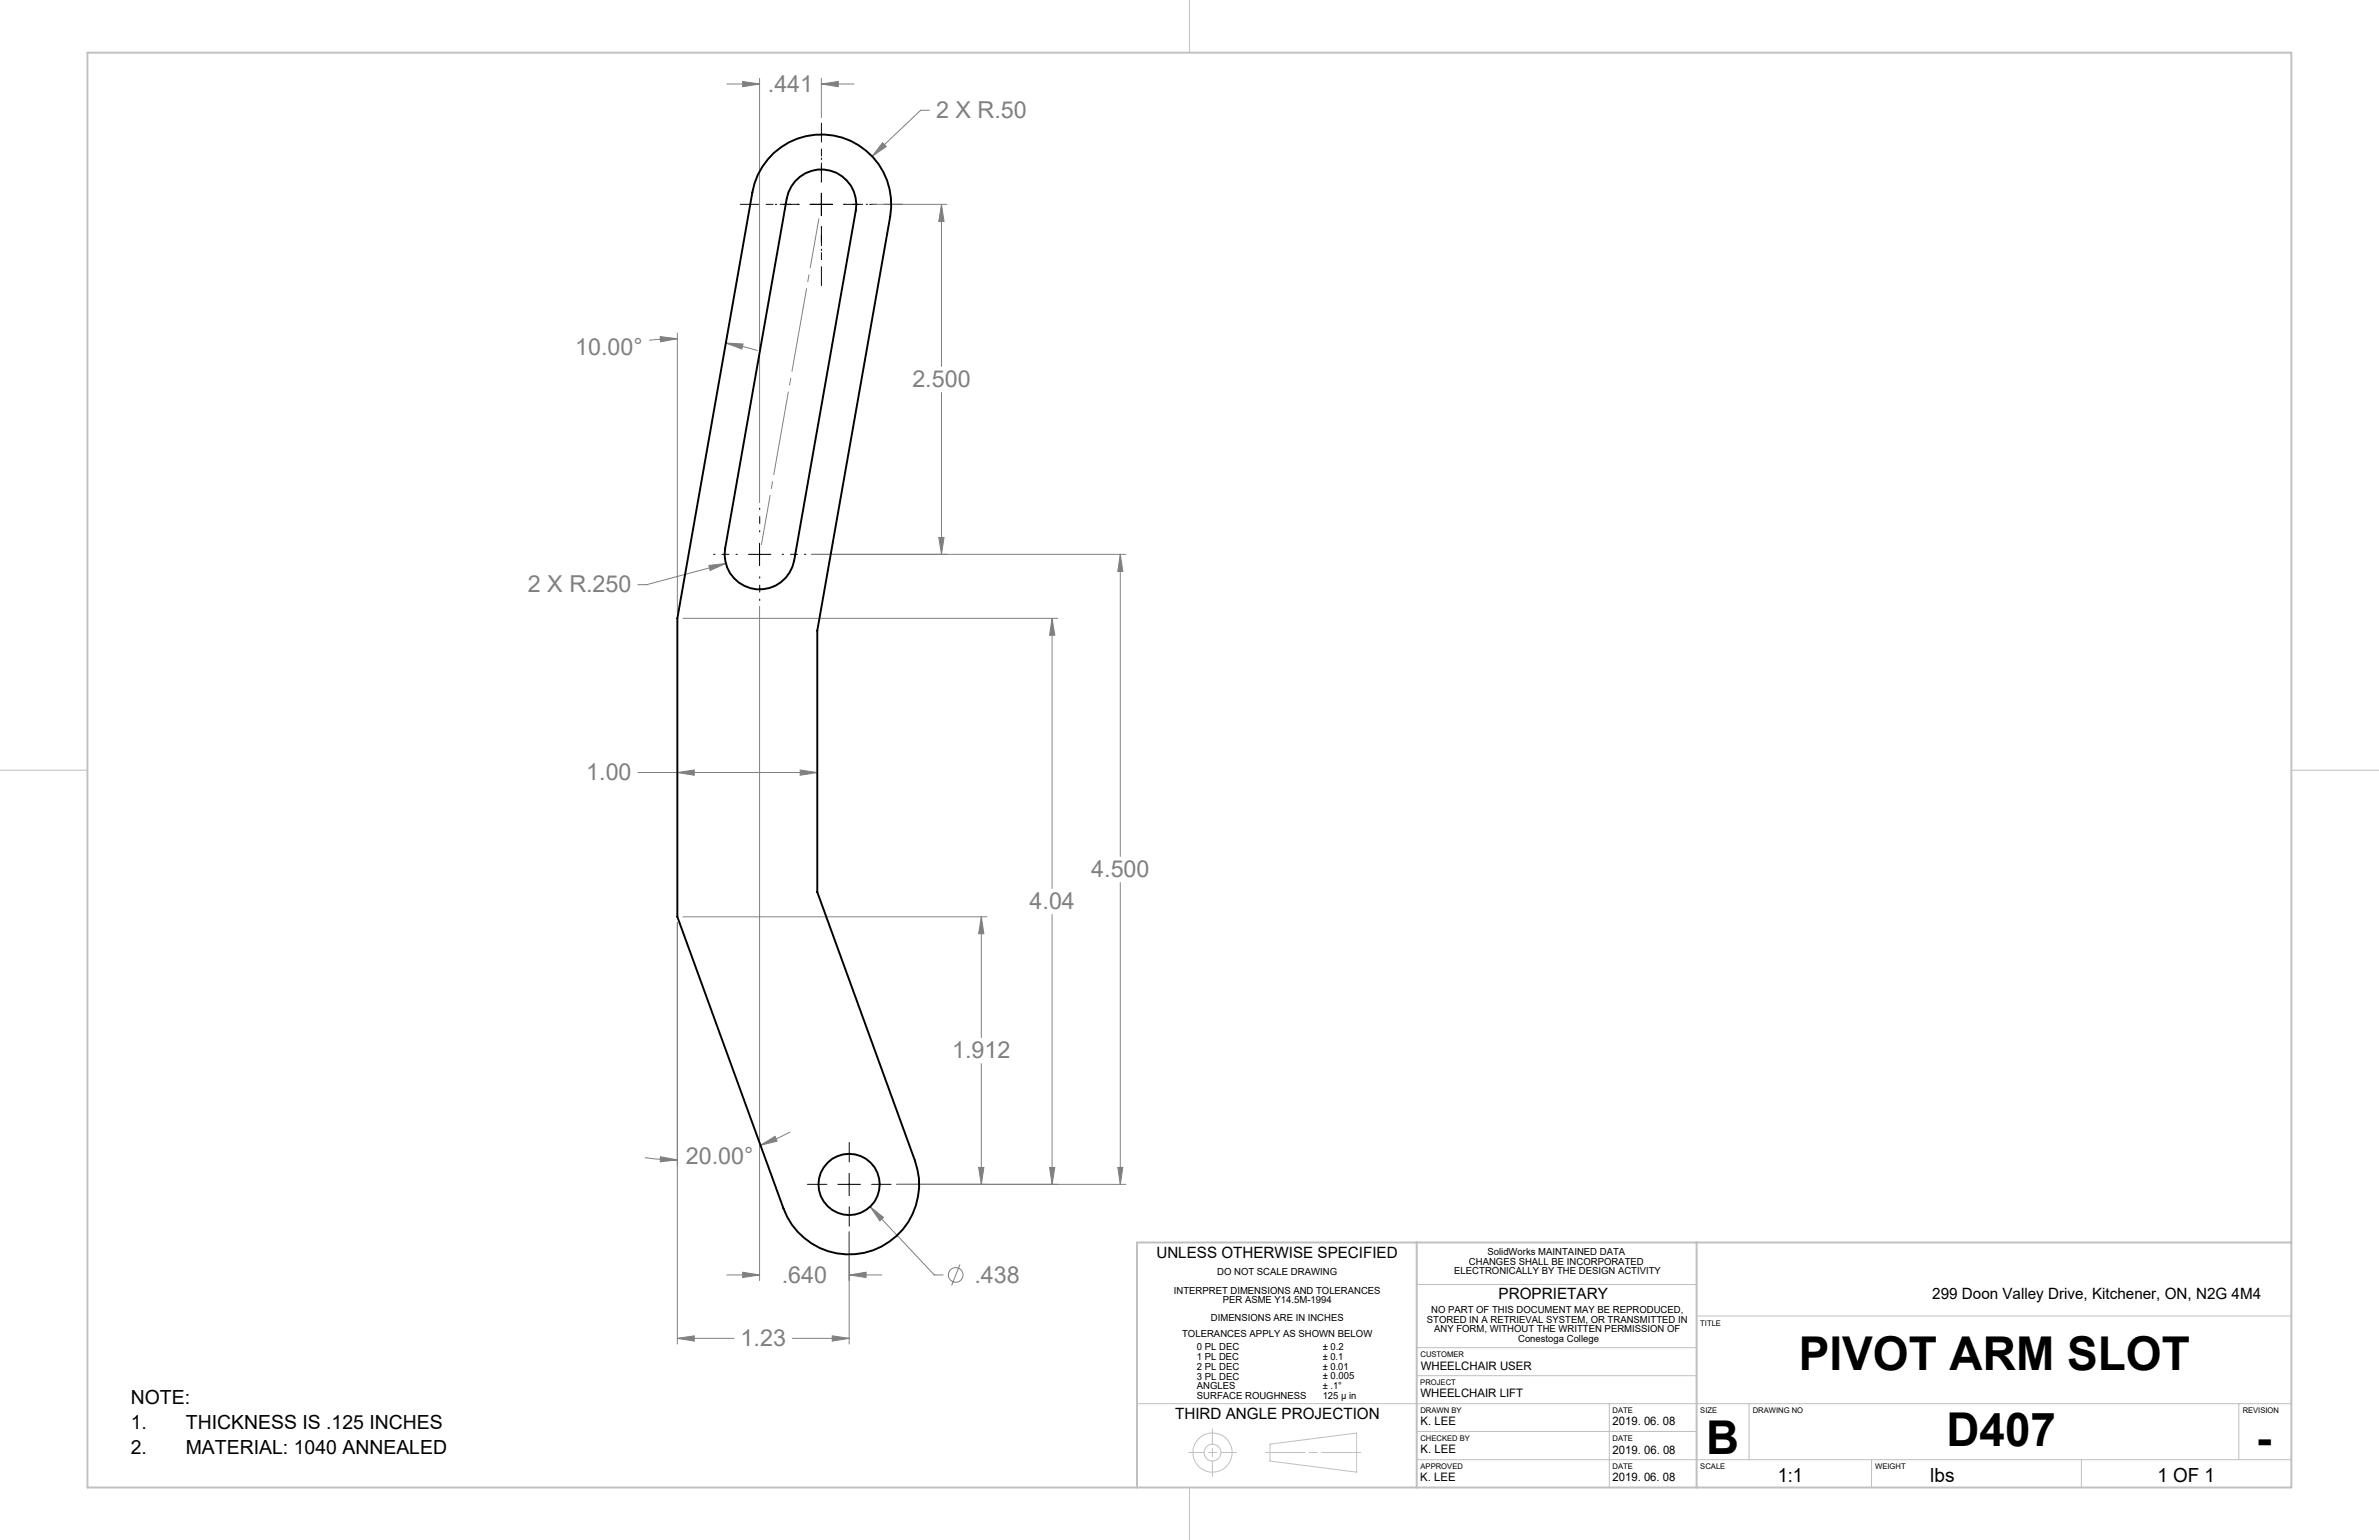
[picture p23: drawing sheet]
<svg xmlns="http://www.w3.org/2000/svg" width="432mm" height="279mm" viewBox="0 0 432 279" stroke-linecap="round" stroke-linejoin="round" font-family="sans-serif">
<defs><g id="words">
<g font-size="8.5">
<text x="326.5" y="248.5">PIVOT ARM SLOT</text>
<text x="309.7" y="263.8">B</text>
<text x="353.3" y="262.4">D407</text>
<text x="409.5" y="263.7">-</text>
</g>
<g font-size="4.2" fill="#808080">
<text x="139.4" y="16.6">.441</text>
<text x="169.9" y="21.4">2 X R.50</text>
<text x="104.4" y="64.4">10.00°</text>
<text x="165.6" y="70.2">2.500</text>
<text x="95.8" y="107.5">2 X R.250</text>
<text x="106.4" y="141.6">1.00</text>
<text x="198.1" y="159.1">4.500</text>
<text x="186.9" y="164.9">4.04</text>
<text x="172.8" y="192">1.912</text>
<text x="124.5" y="211.2">20.00°</text>
<text x="141.9" y="232.7">.640</text>
<text x="176.8" y="232.7">.438</text>
<text x="134.4" y="244.2">1.23</text>
</g>
<g font-size="3.5">
<text x="23.7" y="254.7">NOTE:</text>
<text x="23.7" y="259.3">1.</text>
<text x="23.7" y="263.8">2.</text>
<text x="33.7" y="259.3">THICKNESS IS .125 INCHES</text>
<text x="33.7" y="263.8">MATERIAL: 1040 ANNEALED</text>
<text x="322.7" y="268.9">1:1</text>
<text x="350.4" y="268.9">lbs</text>
<text x="391.6" y="268.9">1 OF 1</text>
</g>
<g font-size="2.8">
<text x="209.9" y="228.2">UNLESS OTHERWISE SPECIFIED</text>
<text x="272" y="235.8">PROPRIETARY</text>
<text x="350.7" y="235.8">299 Doon Valley Drive, Kitchener, ON, N2G 4M4</text>
<text x="213.3" y="257.5">THIRD ANGLE PROJECTION</text>
</g>
<g font-size="2.1">
<text x="257.9" y="248.5">WHEELCHAIR USER</text>
<text x="257.8" y="253.5">WHEELCHAIR LIFT</text>
<text x="257.8" y="263.7">K. LEE</text>
<text x="257.9" y="258.6">K. LEE</text>
<text x="292.7" y="258.6">2019. 06. 08</text>
<text x="292.7" y="263.7">2019. 06. 08</text>
<text x="257.8" y="268.8">K. LEE</text>
<text x="292.7" y="268.7">2019. 06. 08</text>
</g>
<g font-size="1.8">
<text x="270" y="227.7">SolidWorks MAINTAINED DATA</text>
<text x="220.9" y="231.4">DO NOT SCALE DRAWING</text>
<text x="264" y="231.2">ELECTRONICALLY BY THE DESIGN ACTIVITY</text>
<text x="266.6" y="229.4">CHANGES SHALL BE INCORPORATED</text>
<text x="213.1" y="234.7">INTERPRET DIMENSIONS AND TOLERANCES</text>
<text x="219.8" y="239.7">DIMENSIONS ARE IN INCHES</text>
<text x="222" y="236.5">PER ASME Y14.5M-1994</text>
<text x="259" y="240">STORED IN A RETRIEVAL SYSTEM, OR TRANSMITTED IN</text>
<text x="259.8" y="238.2">NO PART OF THIS DOCUMENT MAY BE REPRODUCED,</text>
<text x="214.6" y="242.7">TOLERANCES APPLY AS SHOWN BELOW</text>
<text x="217.3" y="245">0 PL DEC</text>
<text x="240.1" y="245">± 0.2</text>
<text x="260.3" y="241.7">ANY FORM, WITHOUT THE WRITTEN PERMISSION OF</text>
<text x="275.6" y="243.5">Conestoga College</text>
<text x="217.3" y="246.8">1 PL DEC</text>
<text x="217.3" y="248.5">2 PL DEC</text>
<text x="217.3" y="250.3">3 PL DEC</text>
<text x="240.1" y="246.7">± 0.1</text>
<text x="240.1" y="248.5">± 0.01</text>
<text x="240.1" y="250.3">± 0.005</text>
<text x="217.3" y="252">ANGLES</text>
<text x="217.3" y="253.8">SURFACE ROUGHNESS</text>
<text x="240.1" y="252">± .1°</text>
<text x="240.1" y="253.8">125 µ in</text>
</g>
<g font-size="1.4">
<text x="308.6" y="240.5">TITLE</text>
<text x="257.8" y="251.3">PROJECT</text>
<text x="257.8" y="246.2">CUSTOMER</text>
<text x="257.8" y="256.4">DRAWN BY</text>
<text x="292.7" y="256.3">DATE</text>
<text x="308.6" y="256.4">SIZE</text>
<text x="318.1" y="256.4">DRAWING NO</text>
<text x="407.1" y="256.3">REVISION</text>
<text x="257.8" y="261.5">CHECKED BY</text>
<text x="292.7" y="261.5">DATE</text>
<text x="257.8" y="266.5">APPROVED</text>
<text x="292.7" y="266.5">DATE</text>
<text x="308.6" y="266.5">SCALE</text>
<text x="340.4" y="266.5">WEIGHT</text>
</g>
</g></defs>
<g fill="none" stroke="#c0c0c0" stroke-width=".18">
<path d="M215.9 0v9.6M0 139.7h15.9M415.9 139.7h15.9M206.4 225.4v44.5M257.1 233h50.8M257.1 225.4v44.5M307.9 238.8h108M307.9 225.4v44.5M206.4 254.7h209.5M220.1 259.2v2.8M257.1 249.6h50.8M257.1 244.5h50.8"/>
<path d="M257.1 259.7h50.8M292.1 254.7v15.2M317.5 254.7v10.1M406.4 254.7v10.1M215.8 263.5h2.7M215.9 269.9v9.5M219.3 263.5h1.5M220.1 262.8v1.5M220.1 265.1v2.8M221.6 263.5h2.8M229.7 263.5h7.2M230.5 262l15.7-2v7.1l-15.7-2z"/>
<path d="M237.6 263.5h1.5M239.9 263.5h7.1M257.1 264.8h158.8M339.7 264.8v5.1M377.8 264.8v5.1"/>
<circle cx="220.1" cy="263.5" r="3.6"/>
<circle cx="220.1" cy="263.6" r="1.53"/>
</g>
<path d="M15.9 9.6h400v260.3h-400zM257.1 225.4v44.5M307.9 225.4v44.5M415.9 225.4h-209.5v44.5" fill="none" stroke="#c0c0c0" stroke-width=".35"/>
<g fill="none" stroke="#808080" stroke-width=".18">
<path d="M131.9 15.2h6M134.8 14.8l3.1 .4-3.1 .5zM137.9 14.2v77M149.1 15.2l3.1-.4v.9zM149.1 14.2v7.1M149.1 15.2h5.9M158.5 37.1h13.4M160.2 25.9l.7 .7-2.6 1.8zM168.7 20h-1.6l-8.8 8.4M170.9 37.1l.4 3.1h-.9zM170.9 37.1v29.4M119.8 61.1l3.1 .4-3 .5z"/>
<path d="M122.9 61.5l-5.1 .2M122.9 60.4v50.8M131.7 62.2l3.2 .2-.2 .9zM131.7 62.2l2.2 .5 3.6 .9M170.9 71.2v29.4M170.4 97.5h.9l-.4 3.1zM124 112.2h68M128.7 102.6l3-.4-2.8 1.3zM131.7 102.2l-14.3 3.9h-1.6M137.9 110v122.3M147.3 100.6h57.1M191 112.2l.5 3.1h-1z"/>
<path d="M191 112.2v49M203.3 100.6l.5 3.1h-.9zM203.3 100.6v54.8M145.2 139.7l3.1 .5-3.1 .5zM115.8 140.2h32.5M122.9 140.2l3.1-.5v1zM122.9 167.4v76.4M124 166.3h55.1M178.1 166.3l.5 3.1h-1zM178.1 166.3v21.9M191 165.9v49M203.3 160.1v54.8"/>
<path d="M178.1 193v21.9M117.1 210l2.1 .3 3.7 .1M119.9 209.9l3 .5-3.1 .4zM138 207.8l2.7-1.6 .3 .8zM143.4 205.4l-3.3 1.6-2.1 .8M157.9 218.9l2.5 2-.7 .6zM157.9 218.9l11.7 12.4h1.6M162.7 214.9h41.7M177.6 211.8h1l-.5 3.1zM190.5 211.8h1l-.5 3.1zM202.9 211.8h.9l-.5 3.1zM131.9 231.3h6"/>
<path d="M134.8 230.8l3.1 .5-3.1 .5zM154.1 231.3l3.1-.5v1zM154.1 223.5v20.3M154.1 231.3h6M174.2 229.4l-1.5 3.8M122.9 242.8l3.1-.4v.9zM122.9 242.8h10.3M143.8 242.8h10.3M151.1 242.4l3 .4-3 .5z"/>
<circle cx="173.5" cy="231.3" r="1.33"/>
</g>
<path d="M150.1 214.9h-3.5M154.1 210.8v-3.5M154.1 218.9v3.6M158.2 214.9h3.5" fill="none" stroke="#000" stroke-width=".18" stroke-dasharray="15.2 1.3 1.3 1.3"/>
<path d="M145 37.1h-4.3M149.1 33v-4.3M153.2 37.1h4.3M149.1 41.1v4.4M137.9 96.5v-4.3M133.8 100.6h-4.3M137.9 104.6v4.4M142 100.6h4.3" fill="none" stroke="#000" stroke-width=".18" stroke-dasharray="15.2 1.3 1.3 1.3" stroke-dashoffset="15"/>
<path d="M145 37.1h-10.6M149.1 33v-10.7M153.2 37.1h10.6M149.1 41.1v10.7" fill="none" stroke="#000" stroke-width=".18" stroke-dasharray="15.2 1.3 1.3 1.3" stroke-dashoffset="11.8"/>
<path d="M147 37.1h4.1M149.1 35.1v4M137.9 98.6v4M135.9 100.6h4M152.1 214.9h4.1M154.1 212.9v4" fill="none" stroke="#000" stroke-width=".18"/>
<path d="M138.2 98.8l10.4-59.1" fill="none" stroke="#808080" stroke-width=".18" stroke-dasharray="15.2 1.3 1.3 1.3" stroke-dashoffset="6.2"/>
<path d="M128.7 102.6l.2 .9 2.8-1.3zM122.9 242.8l3.1-.4v.9zM151.1 242.4l3 .4-3 .5zM119.9 209.9l3 .5-3.1 .4zM138 207.8l2.7-1.6 .3 .8zM122.9 140.2l3.1-.5v1zM145.2 139.7l3.1 .5-3.1 .5zM134.8 230.8l3.1 .5-3.1 .5zM154.1 231.3l3.1-.5v1zM202.9 211.8h.9l-.5 3.1zM203.3 100.6l.5 3.1h-.9zM131.7 62.2l3.2 .2-.2 .9zM119.8 61.1l3.1 .4-3 .5zM170.4 97.5h.9l-.4 3.1zM170.9 37.1l.4 3.1h-.9zM134.8 14.8l3.1 .4-3.1 .5zM149.1 15.2l3.1-.4v.9zM178.1 166.3l.5 3.1h-1zM177.6 211.8h1l-.5 3.1zM191 112.2l.5 3.1h-1zM190.5 211.8h1l-.5 3.1zM157.9 218.9l1.8 2.6 .7-.6zM160.2 25.9l-1.9 2.5 2.6-1.8z" fill="#808080"/>
<g fill="none" stroke="#000" stroke-width=".35">
<path d="M140.5 27.7a12.7 12.7 0 0 1 14.7-1.8 12.7 12.7 0 0 1 6.4 13.4l-13.3 75.1v47.5l17.8 48.6a12.7 12.7 0 0 1-7.6 16.3 12.7 12.7 0 0 1-16.3-7.5l-19.3-53v-54.1l13.7-77.3a12.5 12.5 0 0 1 3.9-7.2zM144.3 32.9a6.3 6.3 0 0 1 7.5-1.5 6.3 6.3 0 0 1 3.5 6.8l-11.2 63.5a6.4 6.4 0 0 1-7.3 5.1 6.4 6.4 0 0 1-5.2-7.3l11.2-63.5 .3-1.1 .6-1.1z"/>
<circle cx="154.1" cy="214.9" r="5.5"/>
</g>
<use href="#words"/>
</svg>
